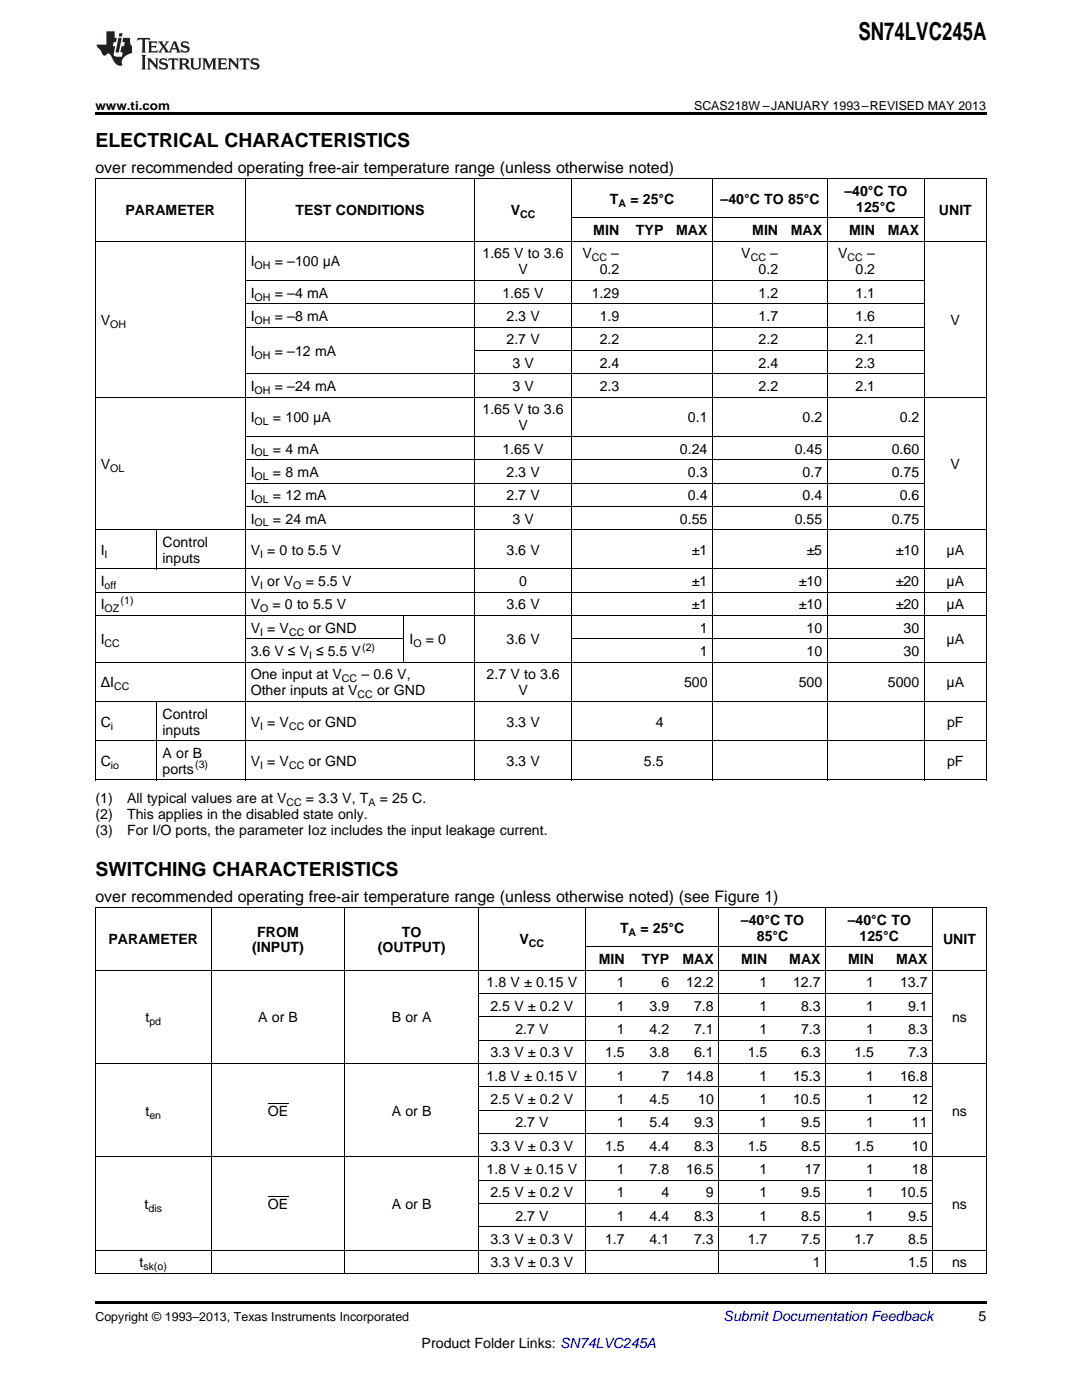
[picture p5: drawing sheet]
<svg xmlns="http://www.w3.org/2000/svg" width="216mm" height="279mm" viewBox="0 0 216 279" stroke-linecap="round" stroke-linejoin="round" font-family="sans-serif">
<defs><g id="words">
<text font-size="4.9" x="171.3" y="7.9">SN74LVC245A</text>
<g font-size="3.9">
<text x="19" y="29.3">ELECTRICAL CHARACTERISTICS</text>
<text x="19" y="174.8">SWITCHING CHARACTERISTICS</text>
</g>
<g font-size="3.2">
<text x="19" y="34.4">over recommended operating free-air temperature range (unless otherwise noted)</text>
<text x="19" y="179.9">over recommended operating free-air temperature range (unless otherwise noted) (see Figure 1)</text>
</g>
<g font-size="2.8">
<text x="121.7" y="40.7">T</text>
<text x="125.8" y="40.7">= 25°C</text>
<text x="143.8" y="40.7">–40°C TO 85°C</text>
<text x="168.5" y="39.1">–40°C TO</text>
<text x="25" y="43">PARAMETER</text>
<text x="58.9" y="43">TEST CONDITIONS</text>
<text x="101.9" y="43">V</text>
<text x="118.4" y="46.9">MIN</text>
<text x="126.9" y="46.9">TYP</text>
<text x="134.9" y="46.9">MAX</text>
<text x="150.1" y="46.9">MIN</text>
<text x="157.8" y="46.9">MAX</text>
<text x="169.4" y="46.9">MIN</text>
<text x="170.9" y="42.3">125°C</text>
<text x="177.2" y="46.9">MAX</text>
<text x="187.4" y="43">UNIT</text>
<text x="50" y="53.2">I</text>
<text x="54.8" y="53.2">= –100 μA</text>
<text x="96.3" y="51.6">1.65 V to 3.6</text>
<text x="116.2" y="51.6">V</text>
<text x="122" y="51.6">–</text>
<text x="147.9" y="51.6">V</text>
<text x="153.7" y="51.6">–</text>
<text x="167.3" y="51.6">V</text>
<text x="173" y="51.6">–</text>
<text x="50" y="59.4">I</text>
<text x="54.8" y="59.4">= –4 mA</text>
<text x="100.3" y="59.4">1.65 V</text>
<text x="103.4" y="54.8">V</text>
<text x="118.1" y="59.4">1.29</text>
<text x="119.7" y="54.8">0.2</text>
<text x="151.4" y="54.8">0.2</text>
<text x="151.4" y="59.4">1.2</text>
<text x="170.7" y="54.8">0.2</text>
<text x="170.7" y="59.4">1.1</text>
<text x="20.1" y="64.8">V</text>
<text x="50" y="64.1">I</text>
<text x="54.8" y="64.1">= –8 mA</text>
<text x="101.1" y="64.1">2.3 V</text>
<text x="119.7" y="64.1">1.9</text>
<text x="151.4" y="64.1">1.7</text>
<text x="170.7" y="64.1">1.6</text>
<text x="189.7" y="64.8">V</text>
<text x="50" y="71">I</text>
<text x="54.8" y="71">= –12 mA</text>
<text x="101.1" y="68.7">2.7 V</text>
<text x="119.7" y="68.7">2.2</text>
<text x="151.4" y="68.7">2.2</text>
<text x="170.7" y="68.7">2.1</text>
<text x="102.2" y="73.4">3 V</text>
<text x="119.7" y="73.4">2.4</text>
<text x="151.4" y="73.4">2.4</text>
<text x="170.7" y="73.4">2.3</text>
<text x="50" y="78">I</text>
<text x="54.8" y="78">= –24 mA</text>
<text x="96.3" y="82.7">1.65 V to 3.6</text>
<text x="102.2" y="78">3 V</text>
<text x="119.7" y="78">2.3</text>
<text x="151.4" y="78">2.2</text>
<text x="170.7" y="78">2.1</text>
<text x="50" y="84.3">I</text>
<text x="54.5" y="84.3">= 100 μA</text>
<text x="103.4" y="85.9">V</text>
<text x="137.3" y="84.3">0.1</text>
<text x="160.2" y="84.3">0.2</text>
<text x="179.5" y="84.3">0.2</text>
<text x="20.1" y="93.6">V</text>
<text x="50" y="90.5">I</text>
<text x="50" y="95.2">I</text>
<text x="54.5" y="90.5">= 4 mA</text>
<text x="54.5" y="95.2">= 8 mA</text>
<text x="100.3" y="90.5">1.65 V</text>
<text x="101.1" y="95.2">2.3 V</text>
<text x="135.7" y="90.5">0.24</text>
<text x="137.3" y="95.2">0.3</text>
<text x="158.6" y="90.5">0.45</text>
<text x="160.2" y="95.2">0.7</text>
<text x="177.9" y="90.5">0.60</text>
<text x="177.9" y="95.2">0.75</text>
<text x="189.7" y="93.6">V</text>
<text x="50" y="99.8">I</text>
<text x="54.5" y="99.8">= 12 mA</text>
<text x="101.1" y="99.8">2.7 V</text>
<text x="137.3" y="99.8">0.4</text>
<text x="160.2" y="99.8">0.4</text>
<text x="179.5" y="99.8">0.6</text>
<text x="50" y="104.5">I</text>
<text x="54.5" y="104.5">= 24 mA</text>
<text x="102.2" y="104.5">3 V</text>
<text x="135.7" y="104.5">0.55</text>
<text x="158.6" y="104.5">0.55</text>
<text x="177.9" y="104.5">0.75</text>
<text x="20.1" y="110.7">I</text>
<text x="32.4" y="109.1">Control</text>
<text x="32.4" y="112.3">inputs</text>
<text x="50" y="110.7">V = 0 to 5.5 V</text>
<text x="101.1" y="110.7">3.6 V</text>
<text x="138.1" y="110.7">±1</text>
<text x="161" y="110.7">±5</text>
<text x="178.8" y="110.7">±10</text>
<text x="188.9" y="110.7">μA</text>
<text x="20.1" y="117">I</text>
<text x="50" y="117">V or V</text>
<text x="61" y="117">= 5.5 V</text>
<text x="103.6" y="117">0</text>
<text x="138.1" y="117">±1</text>
<text x="159.4" y="117">±10</text>
<text x="178.8" y="117">±20</text>
<text x="188.9" y="117">μA</text>
<text x="20.1" y="121.6">I</text>
<text x="50" y="121.6">V</text>
<text x="54.4" y="121.6">= 0 to 5.5 V</text>
<text x="101.1" y="121.6">3.6 V</text>
<text x="138.1" y="121.6">±1</text>
<text x="159.4" y="121.6">±10</text>
<text x="178.8" y="121.6">±20</text>
<text x="188.9" y="121.6">μA</text>
<text x="20.1" y="128.6">I</text>
<text x="50" y="126.3">V = V</text>
<text x="50" y="131">3.6 V ≤ V ≤ 5.5 V</text>
<text x="61.6" y="126.3">or GND</text>
<text x="81.7" y="128.6">I</text>
<text x="84.9" y="128.6">= 0</text>
<text x="101.1" y="128.6">3.6 V</text>
<text x="139.6" y="126.3">1</text>
<text x="139.6" y="131">1</text>
<text x="160.9" y="126.3">10</text>
<text x="160.9" y="131">10</text>
<text x="180.3" y="126.3">30</text>
<text x="180.3" y="131">30</text>
<text x="188.9" y="128.6">μA</text>
<text x="20.1" y="137.2">ΔI</text>
<text x="50" y="135.6">One input at V</text>
<text x="72.1" y="135.6">– 0.6 V,</text>
<text x="97.1" y="135.6">2.7 V to 3.6</text>
<text x="136.5" y="137.2">500</text>
<text x="159.4" y="137.2">500</text>
<text x="177.2" y="137.2">5000</text>
<text x="188.9" y="137.2">μA</text>
<text x="32.4" y="143.4">Control</text>
<text x="50" y="138.8">Other inputs at V</text>
<text x="75.2" y="138.8">or GND</text>
<text x="103.4" y="138.8">V</text>
<text x="20.1" y="145">C</text>
<text x="32.4" y="146.6">inputs</text>
<text x="50" y="145">V = V</text>
<text x="61.6" y="145">or GND</text>
<text x="101.1" y="145">3.3 V</text>
<text x="130.8" y="145">4</text>
<text x="189" y="145">pF</text>
<text x="20.1" y="152.9">C</text>
<text x="32.4" y="151.3">A or B</text>
<text x="32.4" y="154.4">ports</text>
<text x="50" y="152.9">V = V</text>
<text x="61.6" y="152.9">or GND</text>
<text x="101.1" y="152.9">3.3 V</text>
<text x="128.5" y="152.9">5.5</text>
<text x="189" y="152.9">pF</text>
<text x="19" y="160.3">(1)</text>
<text x="25.4" y="160.3">All typical values are at V</text>
<text x="61" y="160.3">= 3.3 V, T</text>
<text x="75.8" y="160.3">= 25 C.</text>
<text x="19" y="163.5">(2)</text>
<text x="19" y="166.7">(3)</text>
<text x="25.4" y="163.5">This applies in the disabled state only.</text>
<text x="25.4" y="166.7">For I/O ports, the parameter Ioz includes the input leakage current.</text>
<text x="147.8" y="184.6">–40°C TO</text>
<text x="169.2" y="184.6">–40°C TO</text>
<text x="21.7" y="188.5">PARAMETER</text>
<text x="50.3" y="190.1">(INPUT)</text>
<text x="51.3" y="186.9">FROM</text>
<text x="75.4" y="190.1">(OUTPUT)</text>
<text x="80.2" y="186.9">TO</text>
<text x="103.7" y="188.5">V</text>
<text x="123.7" y="186.2">T</text>
<text x="127.8" y="186.2">= 25°C</text>
<text x="151" y="187.7">85°C</text>
<text x="171.5" y="187.7">125°C</text>
<text x="188.2" y="188.5">UNIT</text>
<text x="97.1" y="197.1">1.8 V ± 0.15 V</text>
<text x="119.5" y="192.4">MIN</text>
<text x="123.1" y="197.1">1</text>
<text x="128.1" y="192.4">TYP</text>
<text x="132" y="197.1">6</text>
<text x="136.2" y="192.4">MAX</text>
<text x="136.9" y="197.1">12.2</text>
<text x="147.9" y="192.4">MIN</text>
<text x="151.5" y="197.1">1</text>
<text x="157.5" y="192.4">MAX</text>
<text x="158.3" y="197.1">12.7</text>
<text x="169.2" y="192.4">MIN</text>
<text x="172.8" y="197.1">1</text>
<text x="178.8" y="192.4">MAX</text>
<text x="179.6" y="197.1">13.7</text>
<text x="97.9" y="201.7">2.5 V ± 0.2 V</text>
<text x="123.1" y="201.7">1</text>
<text x="129.6" y="201.7">3.9</text>
<text x="138.5" y="201.7">7.8</text>
<text x="151.5" y="201.7">1</text>
<text x="159.8" y="201.7">8.3</text>
<text x="172.8" y="201.7">1</text>
<text x="181.2" y="201.7">9.1</text>
<text x="29" y="204">t</text>
<text x="51.5" y="204">A or B</text>
<text x="78.2" y="204">B or A</text>
<text x="102.8" y="206.4">2.7 V</text>
<text x="123.1" y="206.4">1</text>
<text x="129.6" y="206.4">4.2</text>
<text x="138.5" y="206.4">7.1</text>
<text x="151.5" y="206.4">1</text>
<text x="159.8" y="206.4">7.3</text>
<text x="172.8" y="206.4">1</text>
<text x="181.2" y="206.4">8.3</text>
<text x="190" y="204">ns</text>
<text x="97.1" y="215.7">1.8 V ± 0.15 V</text>
<text x="97.9" y="211">3.3 V ± 0.3 V</text>
<text x="120.7" y="211">1.5</text>
<text x="123.1" y="215.7">1</text>
<text x="129.6" y="211">3.8</text>
<text x="132" y="215.7">7</text>
<text x="136.9" y="215.7">14.8</text>
<text x="138.5" y="211">6.1</text>
<text x="149.2" y="211">1.5</text>
<text x="151.5" y="215.7">1</text>
<text x="158.3" y="215.7">15.3</text>
<text x="159.8" y="211">6.3</text>
<text x="170.5" y="211">1.5</text>
<text x="172.8" y="215.7">1</text>
<text x="179.6" y="215.7">16.8</text>
<text x="181.2" y="211">7.3</text>
<text x="97.9" y="220.3">2.5 V ± 0.2 V</text>
<text x="123.1" y="220.3">1</text>
<text x="129.6" y="220.3">4.5</text>
<text x="139.3" y="220.3">10</text>
<text x="151.5" y="220.3">1</text>
<text x="158.3" y="220.3">10.5</text>
<text x="172.8" y="220.3">1</text>
<text x="182" y="220.3">12</text>
<text x="29" y="222.7">t</text>
<text x="53.4" y="222.7">OE</text>
<text x="78.2" y="222.7">A or B</text>
<text x="102.8" y="225">2.7 V</text>
<text x="123.1" y="225">1</text>
<text x="129.6" y="225">5.4</text>
<text x="138.5" y="225">9.3</text>
<text x="151.5" y="225">1</text>
<text x="159.8" y="225">9.5</text>
<text x="172.8" y="225">1</text>
<text x="182" y="225">11</text>
<text x="190" y="222.7">ns</text>
<text x="97.9" y="229.7">3.3 V ± 0.3 V</text>
<text x="120.7" y="229.7">1.5</text>
<text x="129.6" y="229.7">4.4</text>
<text x="138.5" y="229.7">8.3</text>
<text x="149.2" y="229.7">1.5</text>
<text x="159.8" y="229.7">8.5</text>
<text x="170.5" y="229.7">1.5</text>
<text x="182" y="229.7">10</text>
<text x="97.1" y="234.3">1.8 V ± 0.15 V</text>
<text x="97.9" y="239">2.5 V ± 0.2 V</text>
<text x="123.1" y="234.3">1</text>
<text x="123.1" y="239">1</text>
<text x="129.6" y="234.3">7.8</text>
<text x="132" y="239">4</text>
<text x="136.9" y="234.3">16.5</text>
<text x="140.9" y="239">9</text>
<text x="151.5" y="234.3">1</text>
<text x="151.5" y="239">1</text>
<text x="159.8" y="239">9.5</text>
<text x="160.6" y="234.3">17</text>
<text x="172.8" y="234.3">1</text>
<text x="172.8" y="239">1</text>
<text x="179.6" y="239">10.5</text>
<text x="182" y="234.3">18</text>
<text x="28.9" y="241.3">t</text>
<text x="53.4" y="241.3">OE</text>
<text x="78.2" y="241.3">A or B</text>
<text x="102.8" y="243.6">2.7 V</text>
<text x="123.1" y="243.6">1</text>
<text x="129.6" y="243.6">4.4</text>
<text x="138.5" y="243.6">8.3</text>
<text x="151.5" y="243.6">1</text>
<text x="159.8" y="243.6">8.5</text>
<text x="172.8" y="243.6">1</text>
<text x="181.2" y="243.6">9.5</text>
<text x="190" y="241.3">ns</text>
<text x="97.9" y="248.3">3.3 V ± 0.3 V</text>
<text x="120.7" y="248.3">1.7</text>
<text x="129.6" y="248.3">4.1</text>
<text x="138.5" y="248.3">7.3</text>
<text x="149.2" y="248.3">1.7</text>
<text x="159.8" y="248.3">7.5</text>
<text x="170.5" y="248.3">1.7</text>
<text x="181.2" y="248.3">8.5</text>
<text x="27.8" y="252.9">t</text>
<text x="97.9" y="252.9">3.3 V ± 0.3 V</text>
<text x="162.2" y="252.9">1</text>
<text x="181.2" y="252.9">1.5</text>
<text x="190" y="252.9">ns</text>
<text x="195.3" y="263.6">5</text>
<text x="84.1" y="269">Product Folder Links: SN74LVC245A</text>
</g>
<text font-size="2.8" fill="#0000c8" x="144.4" y="263.6">Submit Documentation Feedback</text>
<g font-size="2.5">
<text x="19" y="21.9">www.ti.com</text>
<text x="138.5" y="21.9">SCAS218W –JANUARY 1993–REVISED MAY 2013</text>
<text x="19" y="263.6">Copyright © 1993–2013, Texas Instruments Incorporated</text>
</g>
<g font-size="2.1">
<text x="123.4" y="41.2">A</text>
<text x="103.8" y="43.6">CC</text>
<text x="50.8" y="53.7">OH</text>
<text x="118.1" y="52.1">CC</text>
<text x="149.8" y="52.1">CC</text>
<text x="169.1" y="52.1">CC</text>
<text x="50.8" y="60">OH</text>
<text x="22" y="65.4">OH</text>
<text x="50.8" y="64.6">OH</text>
<text x="50.8" y="71.6">OH</text>
<text x="50.8" y="78.6">OH</text>
<text x="50.8" y="84.8">OL</text>
<text x="22" y="94.2">OL</text>
<text x="50.8" y="91.1">OL</text>
<text x="50.8" y="95.7">OL</text>
<text x="50.8" y="100.4">OL</text>
<text x="50.8" y="105.1">OL</text>
<text x="20.9" y="111.3">I</text>
<text x="51.9" y="111.3">I</text>
<text x="20.9" y="117.5">off</text>
<text x="51.9" y="117.5">I</text>
<text x="58.5" y="117.5">O</text>
<text x="20.9" y="122.2">OZ</text>
<text x="24.1" y="120.5">(1)</text>
<text x="51.9" y="122.2">O</text>
<text x="20.9" y="129.2">CC</text>
<text x="51.9" y="126.9">I</text>
<text x="57.7" y="126.9">CC</text>
<text x="61.7" y="131.5">I</text>
<text x="72.3" y="129.8">(2)</text>
<text x="82.5" y="129.2">O</text>
<text x="22.8" y="137.8">CC</text>
<text x="68.2" y="136.2">CC</text>
<text x="71.4" y="139.3">CC</text>
<text x="22.1" y="145.6">i</text>
<text x="51.9" y="145.6">I</text>
<text x="57.7" y="145.6">CC</text>
<text x="22.1" y="153.4">io</text>
<text x="38.9" y="153.3">(3)</text>
<text x="51.9" y="153.4">I</text>
<text x="57.7" y="153.4">CC</text>
<text x="57.2" y="160.9">CC</text>
<text x="73.5" y="160.9">A</text>
<text x="105.6" y="189.1">CC</text>
<text x="125.4" y="186.7">A</text>
<text x="29.8" y="204.6">pd</text>
<text x="29.8" y="223.2">en</text>
<text x="29.6" y="241.9">dis</text>
<text x="28.6" y="253.5">sk(o)</text>
</g>
</g></defs>
<path d="M19 22.5h177.8v.5h-177.8zM19 259.7h177.8v.5h-177.8z" fill="#000"/>
<g fill="none" stroke="#000" stroke-width=".2">
<path d="M19 35.6h177.8M19.1 35.7v120M48.9 35.7v120M94.7 35.7v120M114 35.7v120M142.2 35.7v120M165.1 35.7v120M184.4 35.7v120M196.8 35.7v120M19 48.1h177.8M49 56h135.5M114.1 43.5h70.4"/>
<path d="M19 79.3h177.8M49 74.6h135.5M49 65.3h135.5M49 60.6h135.5M94.7 69.9h89.8M49 96.4h135.5M49 91.7h135.5M49 87.1h135.5M19 118.2h177.8M19 113.5h177.8M19 105.7h177.8M31.3 105.8v7.8"/>
<path d="M49 101.1h135.5M19 140h177.8M19 132.2h177.8M19 122.9h177.8M49 127.5h31.6M80.6 122.9v9.3M114.1 127.5h70.4M19 155.7h177.8M19 147.8h177.8M31.3 140.1v15.6M19 193.6h177.8M19 181.1h177.8"/>
<path d="M19.1 181.2v73M42.1 181.2v73M68.8 181.2v73M95.4 181.2v73M95.5 198.3h90.7M116.8 181.2v73M116.8 189h69.3M143.5 181.2v73M164.8 181.2v73M186.1 181.2v73M196.8 181.2v73M19 212.2h177.8"/>
<path d="M95.5 216.9h90.7M95.5 207.6h90.7M95.5 202.9h90.7M19 230.9h177.8M95.5 235.5h90.7M95.5 226.2h90.7M95.5 221.6h90.7M19 254.2h177.8M19 249.5h177.8M95.5 244.8h90.7M95.5 240.2h90.7"/>
</g>
<g fill="#231f20">
<path d="M27.5 7.6l-.1 .5 .4-.2h.6v.1v2.1l-.2 .4h1l-.3-.4v-2.1l.1-.1h.5l.5 .2-.2-.5zM29.5 8.3l.2 .3v1.5l-.2 .4h1.8l.2-.6a1.04 1.04 0 0 1-1.3 .2v-.7h.6l.3 .2v-.6l-.3 .2h-.6v-.6l.8-.1 .4 .3-.2-.5zM31.5 8.3l.9 1.1-.9 1.1h.8l-.2-.2 .5-.7 .4 .7-.2 .2h1.5l-.1-.2 .1-.4h.9l.1 .4-.2 .2h1l-.3-.3-.7-1.9h-.5l-.9 2-.8-1 .9-1h-.8l.1 .3-.3 .5-.4-.6 .2-.2zM34.7 8.6l.4 1h-.7zM36.3 8.4a.63 .63 0 0 0-.2 .7 .63 .63 0 0 0 .6 .4l.6 .2 .1 .2a.75 .75 0 0 1-.7 .4 .75 .75 0 0 1-.6-.5l.1 .7 .1-.1a1.11 1.11 0 0 0 1.5-.6 1.13 1.13 0 0 0-1.2-.8l-.1-.4a1.04 1.04 0 0 1 1.2 .2l-.2-.5-.1 .1-.5-.2zM28.2 10.9l.2 .4v2.2l-.2 .4h1l-.3-.4v-2.2l.3-.4zM29.3 11.6l.3 .4v1.5l-.3 .4h.8l-.2-.4v-1.3l1.5 1.7v-1.9l.2-.4h-.7l.2 .4v.9l-1.1-1.3zM32 11.8a.62 .62 0 0 0-.2 .7 .62 .62 0 0 0 .6 .4l.6 .1 .1 .3a.76 .76 0 0 1-.7 .3 .76 .76 0 0 1-.6-.4l.1 .7 .1-.1a1.11 1.11 0 0 0 1.5-.6 1.13 1.13 0 0 0-1.2-.8l-.1-.4a1.04 1.04 0 0 1 1.2 .2l-.2-.6-.1 .1-.5-.1zM33.7 11.6l-.2 .6a.61 .61 0 0 1 .8-.3v1.6l-.2 .4h.9l-.2-.4v-1.6a.63 .63 0 0 1 .8 .3l-.2-.6zM35.6 11.6l.3 .4v1.5l-.3 .4h1l-.2-.2v-.8l.5 .2a.76 .76 0 0 0 1.2 .7l-1-1a.58 .58 0 0 0 .6-.5 .58 .58 0 0 0-.5-.6zM36.4 11.9h.1a.45 .45 0 0 1 .5 .1 .45 .45 0 0 1 .1 .5l-.7 .2zM37.9 11.6l.2 .2a2.17 2.17 0 0 0 .3 1.9 .99 .99 0 0 0 1.6-.6v-1.1l.2-.4h-.7l.2 .2a1.92 1.92 0 0 1-.2 1.8 .6 .6 0 0 1-.9-.5v-1.1l.2-.4zM40.4 11.6l.2 .4v1.5l-.2 .4h.7l-.2-.4v-1.4l.8 1.8 .8-1.8v1.4l-.2 .4h.9l-.2-.4v-1.5l.2-.4h-.8l-.6 1.5-.6-1.5zM43.4 11.6l.2 .4v1.5l-.2 .4h1.8l.2-.6a1.04 1.04 0 0 1-1.3 .1v-.6h.5l.4 .2v-.6l-.4 .2h-.5v-.7h.8l.3 .3-.1-.6zM45.5 11.6l.2 .4v1.5l-.2 .4h.7l-.2-.4v-1.3l1.5 1.7v-1.9l.2-.4h-.7l.2 .4v.9l-1.1-1.3zM47.9 11.6l-.1 .6a.61 .61 0 0 1 .8-.3v1.6l-.3 .4h1l-.3-.4 .1-1.6a.63 .63 0 0 1 .7 .3l-.1-.6zM50.2 11.8a.62 .62 0 0 0-.2 .7 .62 .62 0 0 0 .6 .4l.6 .1 .2 .3a.76 .76 0 0 1-.8 .3 .76 .76 0 0 1-.6-.4l.1 .7 .2-.1a1.11 1.11 0 0 0 1.5-.6 1.13 1.13 0 0 0-1.3-.8l-.1-.4a1.04 1.04 0 0 1 1.2 .2l-.1-.6-.2 .1-.5-.1z"/>
<path d="M21.2 6.3v2.6h-1.9l.1 .4 .7 .9a.91 .91 0 0 0 1 .8 .56 .56 0 0 1 .5-.3 .56 .56 0 0 1 .5 .3l.4 .8a1.53 1.53 0 0 0 1.9 1.2 1.54 1.54 0 0 1 1-2.1l.9-.3v-1.4a1.52 1.52 0 0 1-.3-1.6h-1.4l-.2 .8h.5l-.2 .8h-.4l-.2 1v.2l.4 .1-.2 .8a1.93 1.93 0 0 1-1.6-.3l.3-1.8h-.5l.2-.8h.4l.2-.8h-.4v-1.3zM23.6 7.6l-.6 2.9h.7l.6-2.9zM23.8 6.6l-.1 .7h.6l.2-.7z"/>
</g>
<path d="M53.4 238.8h4.1M53.4 220.2h4.1" fill="none" stroke="#000" stroke-width=".2"/>
<use href="#words"/>
</svg>
